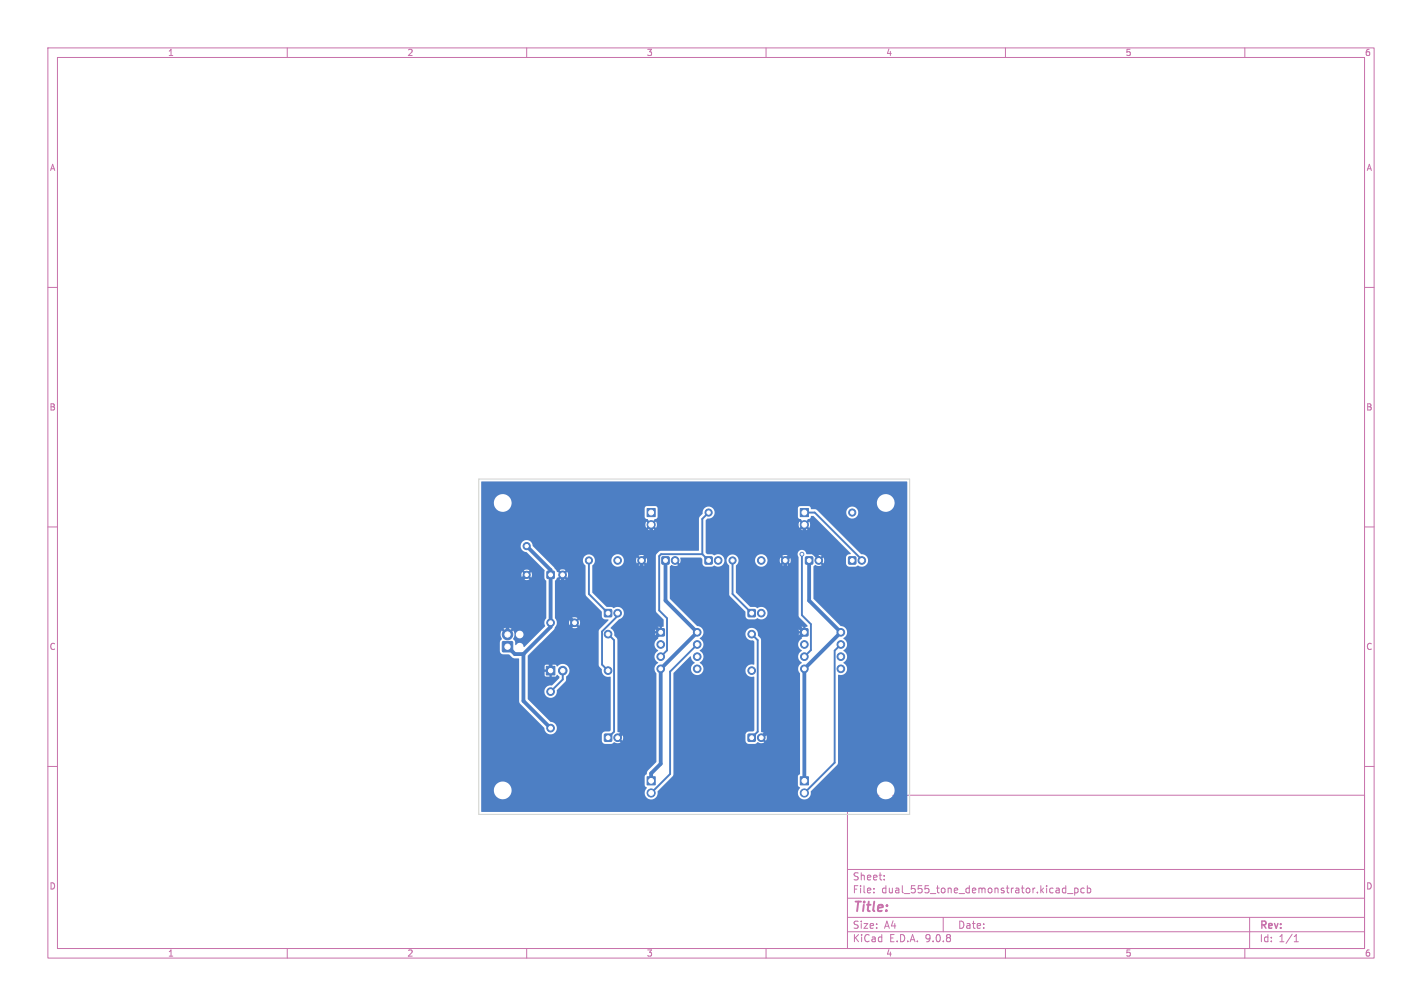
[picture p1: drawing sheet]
<svg xmlns="http://www.w3.org/2000/svg" width="297mm" height="210mm" viewBox="0 0 297 210" stroke-linecap="round" stroke-linejoin="round" font-family="sans-serif">
<defs><g id="words">
<text font-size="2.8" fill="#c872ab" x="178" y="190.9">Title:</text>
<g font-size="2.1" fill="#c872ab">
<text x="178" y="184">Sheet:</text>
<text x="178" y="186.7">File:</text>
<text x="184.1" y="186.7">dual_555_tone_demonstrator.kicad_pcb</text>
<text x="178" y="196.9">KiCad</text>
<text x="178" y="194.1">Size:</text>
<text x="184.7" y="194.1">A4</text>
<text x="185.7" y="196.9">E.D.A.</text>
<text x="193.3" y="196.9">9.0.8</text>
<text x="200" y="194.1">Date:</text>
<text x="263" y="194.3">Rev:</text>
<text x="263" y="196.9">Id:</text>
<text x="267.1" y="196.9">1/1</text>
</g>
<g font-size="1.8" fill="#c872ab">
<text x="35" y="11.9">1</text>
<text x="85" y="11.9">2</text>
<text x="135" y="11.9">3</text>
<text x="185" y="11.9">4</text>
<text x="235" y="11.9">5</text>
<text x="285" y="11.9">6</text>
<text x="10.3" y="35.9">A</text>
<text x="285.4" y="35.9">A</text>
<text x="10.3" y="85.9">B</text>
<text x="285.3" y="85.9">B</text>
<text x="10.3" y="135.9">C</text>
<text x="285.3" y="135.9">C</text>
<text x="10.3" y="185.9">D</text>
<text x="285.3" y="185.9">D</text>
<text x="35" y="199.9">1</text>
<text x="85" y="199.9">2</text>
<text x="135" y="199.9">3</text>
<text x="185" y="199.9">4</text>
<text x="235" y="199.9">5</text>
<text x="285" y="199.9">6</text>
</g>
</g></defs>
<g fill="none" stroke="#c872ab" stroke-width=".21">
<path d="M10 10h277v190h-277zM12 12h273v186h-273zM60 10v2M110 10v2M160 10v2M210 10v2M260 10v2M10 60h2M285 60h2M10 110h2M285 110h2M10 160h2"/>
<path d="M177 166h108v32h-108zM285 160h2M60 198v2M110 198v2M160 198v2M177 194.5h108M177 191.5h108M177 187.5h108M177 181.5h108M182.5 186.3v.1M182.5 185.5v.1M184.7 183.6v.1"/>
<path d="M184.7 182.8v.1M197 191.5v3M210 198v2M222 186.3l.2 .1 .4-.1M222.6 184.9v1.5M222.6 185.5l-.4-.1-.2 .1M223 186.5h1.1M224.5 185.5l.4-.1 .3 .3-.2 .6h-.5M224.5 185.4v1.5M226.5 185.5l-.5-.1-.3 .3 .2 .6h.6M227.1 185.5l.4-.1 .3 .3-.1 .6h-.6M227.1 184.9v1.5"/>
<path d="M260 198v2M261 191.5v6.5M270.3 196.6h.9M270.3 195.5l.4-.4v1.5"/>
</g>
<g fill="#4d7fc4" stroke="#4d7fc4" stroke-width=".21">
<path d="M167.1 162.2h1.7v1.7h-1.7z"/>
<path d="M168.3 116.3h1.4v1.4h-1.4z"/>
<path d="M126.3 153.3h1.4v1.4h-1.4z"/>
<path d="M126.3 127.3h1.4v1.4h-1.4z"/>
<path d="M137.3 131.3h1.4v1.4h-1.4z"/>
<path d="M114.3 119.3h1.4v1.4h-1.4z"/>
<path d="M167.1 106.2h1.7v1.7h-1.7z"/>
<path d="M135.1 106.2h1.7v1.7h-1.7z"/>
<path d="M167.3 131.3h1.4v1.4h-1.4z"/>
<path d="M156.3 127.3h1.4v1.4h-1.4z"/>
<path d="M147.3 116.3h1.4v1.4h-1.4z"/>
<path d="M156.3 153.3h1.4v1.4h-1.4z"/>
<path d="M135.1 162.2h1.7v1.7h-1.7z"/>
<path d="M138.3 116.3h1.4v1.4h-1.4z"/>
<path d="M105 134h2v2h-2z"/>
<path d="M177.3 116.3h1.4v1.4h-1.4z"/>
<path d="M114.1 139.1h1.8v1.8h-1.8z"/>
<circle cx="168" cy="165.5" r=".85"/>
<circle cx="153" cy="117" r=".75"/>
<circle cx="110" cy="120" r=".75"/>
<circle cx="178" cy="107" r=".75"/>
<circle cx="171" cy="117" r=".8"/>
<circle cx="129" cy="154" r=".8"/>
<circle cx="157" cy="140" r=".8"/>
<circle cx="157" cy="132.4" r=".8"/>
<circle cx="129" cy="128" r=".8"/>
<circle cx="138" cy="134.5" r=".8"/>
<circle cx="138" cy="137.1" r=".8"/>
<circle cx="138" cy="139.6" r=".8"/>
<circle cx="145.6" cy="139.6" r=".8"/>
<circle cx="145.6" cy="137.1" r=".8"/>
<circle cx="145.6" cy="134.5" r=".8"/>
<circle cx="145.6" cy="132" r=".8"/>
<circle cx="117.5" cy="120" r=".8"/>
<circle cx="159" cy="117" r=".8"/>
<circle cx="164" cy="117" r=".8"/>
<circle cx="168" cy="109.5" r=".85"/>
<circle cx="136" cy="109.5" r=".85"/>
<circle cx="115" cy="130" r=".8"/>
<circle cx="120" cy="130" r=".8"/>
<circle cx="168" cy="134.5" r=".8"/>
<circle cx="168" cy="137.1" r=".8"/>
<circle cx="168" cy="139.6" r=".8"/>
<circle cx="175.6" cy="139.6" r=".8"/>
<circle cx="175.6" cy="137.1" r=".8"/>
<circle cx="175.6" cy="134.5" r=".8"/>
<circle cx="175.6" cy="132" r=".8"/>
<circle cx="159" cy="128" r=".8"/>
<circle cx="129" cy="117" r=".8"/>
<circle cx="134" cy="117" r=".8"/>
<circle cx="150" cy="117" r=".8"/>
<circle cx="159" cy="154" r=".8"/>
<circle cx="115" cy="152" r=".8"/>
<circle cx="115" cy="144.4" r=".8"/>
<circle cx="123" cy="117" r=".75"/>
<circle cx="136" cy="165.5" r=".85"/>
<circle cx="127" cy="140" r=".8"/>
<circle cx="127" cy="132.4" r=".8"/>
<circle cx="148" cy="107" r=".75"/>
<circle cx="141" cy="117" r=".8"/>
<circle cx="106" cy="132.5" r="1.1"/>
<circle cx="180" cy="117" r=".8"/>
<circle cx="110" cy="114" r=".75"/>
<circle cx="117.5" cy="140" r=".9"/>
<circle cx="167.5" cy="115.7" r=".4"/>
</g>
<path d="M110 114l5 5v11.9l-5.7 5.6M136 109.5v5.5l-2 2v11l3.6 3.6v.8l-6 6.1v13l-2.6 2.5M139 117v8.4l6.2 6.2v.8l-7.2 7.2v19.8l-2 2v1.6M167.7 113.3l3.3 3.2v.5M168 109.5v3.5l-4 4v11l3.6 3.6v.8l-6.1 6.1v13l-2.5 2.5M169 117v8.4l6.2 6.2v.8l-7.2 7.2v23.4M106 135l1.5 1.5h1.8M109.3 136.5v9.8l5.7 5.7M110 120l-4 4v8.5M117.5 120v7.5l2.1 2.1v.8l-4.6 4.6v5" fill="none" stroke="#4d7fc4" stroke-width=".8"/>
<g fill="none" stroke="#4d7fc4" stroke-width=".4">
<path d="M123 117v7l4 4M146.7 115.7h-8.6l-.4 .4v11.3l1.6 1.7v6.7l-1.3 1.3M146.7 115.7l1.3 1.3M148 107l-1.3 1.3v7.4M153 117v7l4 4M167.5 115.7v12.7l1.9 1.9v5.4l-1.4 1.4M168 107h2.2l9.8 9.8v.2M127 132.4l1.3 1.2v19.1l-1.3 1.3M129 128v.6l-3.3 3.2v6.9l1.3 1.3M145.6 134.5l-5.6 5.7v21.4l-4 3.9M157 132.4l1.3 1.2v19.1l-1.3 1.3M175.6 134.5l-1.3 1.3v23.4l-6.3 6.3"/>
<path d="M117.5 140v1.8l-2.5 2.6"/>
</g>
<path d="M100.5 100.6l88.9-.1 .1 .1-.1 68.9h-88.8l-.1-4.6h2.6a1.85 1.85 0 0 0 2.6 1.8 1.85 1.85 0 0 0 .5-3.1 1.85 1.85 0 0 0-3 1l-.1 .3h-2.6v-2.8h34.1l.1 1.9 .4 .5a1.39 1.39 0 0 0 .5 2.3 1.39 1.39 0 0 0 1.8-1.6l3.1-3.2 .2-.3v-21.2l3.5-3.5 .3 .8 .6 .6a1.34 1.34 0 0 0-.5 2 1.34 1.34 0 0 0 2.1 0 1.34 1.34 0 0 0-.6-2.1 1.43 1.43 0 0 0 0-2.5 1.43 1.43 0 0 0 0-2.5l.5-.5 .3-.5h8.8a1.39 1.39 0 0 0 1.6 1.4l.3 .3-.1 4.8a1.34 1.34 0 0 0-1.8 1.2 1.34 1.34 0 0 0 1.8 1.3l.1 11.1-.3 .3h-1l-.4 .3-.2 .4v1.2l.2 .4 .4 .3 1.6-.1a.5 .5 0 0 1 .8-.1l.9-.1-.6-.6 .4-.4 .6 .6a1.15 1.15 0 0 0 0-1.2l-.6 .6-.4-.4 .6-.6-.6-.3v-19.1l-.7-.9a1.33 1.33 0 0 0-1.1-1.6 1.33 1.33 0 0 0-1.5 1.2h-8.8a1.35 1.35 0 0 0-1.3-1.6l-5.7-5.7v-6.7l.4-.4a1.14 1.14 0 0 0 1.3 .1l-.6-.6 .4-.4 .6 .6 .1-1.2h4.2l.4 .3v1l.3 .4 .4 .2 1.5-.1a.54 .54 0 0 1 .8 .1h.2a1.3 1.3 0 0 0 1.4-1.4h.4l.1 .6 .5 .6v6.1l3.4 3.5v.9a.74 .74 0 0 0 .7 .7h1.3a.77 .77 0 0 1 1.1 0 1.33 1.33 0 0 0 1.4-1.7 1.33 1.33 0 0 0-2.1-.7l-.4-.2h-1l-3-3v-5.6l.5-.6v-.6h3.5a1.3 1.3 0 0 0 1.3 1.4 1.3 1.3 0 0 0 1.3-1.4h2.5l.2 .7 .6-.6 .4 .4-.6 .6a1.15 1.15 0 0 0 1.2 0l-.6-.6 .4-.4 .6 .6a1.15 1.15 0 0 0 0-1.2l-.6 .6-.4-.4 .6-.6a1.15 1.15 0 0 0-1.2 0l.6 .6-.4 .4-.6-.6-.2 .5h-2.5a1.3 1.3 0 0 0-1.3-1.2 1.3 1.3 0 0 0-1.3 1.2h-3.5v-.2a1.25 1.25 0 0 0-1.3-1 1.25 1.25 0 0 0-1.2 1.2h-.4a1.41 1.41 0 0 0-2.2-1l-.4-.2-1.1-.1h19l.2 .7v12.2l.1 .4 1.8 1.7-.1 .2-.4 .1v.8h-.5v-.8a.71 .71 0 0 0-.7 .1 .71 .71 0 0 0-.2 .8h.9v.5h-.9l.1 .6 .6 .3a1.46 1.46 0 0 0 0 2.6 1.42 1.42 0 0 0-.8 1.3 1.42 1.42 0 0 0 .8 1.3 1.42 1.42 0 0 0-.4 2.2v20.9l-.5 .6 .1 1.9 .4 .4a1.47 1.47 0 0 0 .6 2.5 1.42 1.42 0 0 0 1.7-1.7l.3-.3h13.4a1.85 1.85 0 0 0 2.6 1.8 1.85 1.85 0 0 0 .5-3.1 1.85 1.85 0 0 0-3 1l-.1 .3h-13.4l5.3-5.5 .1-18.5a1.39 1.39 0 0 0 1.7-.8 1.39 1.39 0 0 0-.7-1.8 1.43 1.43 0 0 0 0-2.5 1.43 1.43 0 0 0 0-2.5 1.36 1.36 0 0 0 .8-1.6 1.36 1.36 0 0 0-1.3-1l-5.7-5.7v-6.7l.4-.4a1.14 1.14 0 0 0 1.3 .1l-.6-.6 .4-.4 .6 .6a1.15 1.15 0 0 0 0-1.2l-.6 .6-.4-.4 .6-.6a1.46 1.46 0 0 0-1.4 .1l-.5-.4h-1.3a.93 .93 0 0 0-.8-.9 .93 .93 0 0 0-1 .8h-19l-.2-.3v-6.6l.3-.4a1.29 1.29 0 0 0 1.4-.7 1.29 1.29 0 0 0-.2-1.5h17.7v1.8a.56 .56 0 0 0 .7 .5l.6 .7-.4 .3-.5-.5a1.19 1.19 0 0 0 0 1.3l.5-.5 .4 .3-.5 .6a1.2 1.2 0 0 0 1.3-.1l-.6-.5 .4-.3 .5 .5a1.2 1.2 0 0 0 0-1.3l-.5 .5-.4-.3 .6-.7a.79 .79 0 0 0 .8-.7h.4l7.8 7.8-.1 .2a.77 .77 0 0 0-.9 .7v1.3l.3 .4 .4 .2 1.5-.1a.54 .54 0 0 1 .8 .1 1.32 1.32 0 0 0 1.6-1.3 1.32 1.32 0 0 0-1.5-1.3l-8.7-8.8h5.6v.2a1.25 1.25 0 0 0 2 1 1.25 1.25 0 0 0 0-2.2 1.25 1.25 0 0 0-2 1h-5.6l-.7-.6h-1l-.2-.5-.3-.2-1.9 .1-.4 .4-17.8-.1a1.29 1.29 0 0 0-1.5-.1 1.29 1.29 0 0 0-.6 1.4l-.6 .6-.1 .3v6.7l-8 .1-.4 .1-.6 .8v11.6l.1 .4 1.5 1.5v1.3l-.4 .2v.8h-.4v-.8a.71 .71 0 0 0-.8 .1 .71 .71 0 0 0-.2 .8h.9v.5h-.9l.1 .6 .6 .3a1.46 1.46 0 0 0 0 2.6 1.42 1.42 0 0 0-.8 1.3 1.42 1.42 0 0 0 .8 1.3 1.42 1.42 0 0 0-.4 2.2v18.4l-1.8 1.9-.2 .7-.5 .5h-34.1v-28h3.9v1.8a.74 .74 0 0 0 .7 .7h1.2l.7 .6a1.53 1.53 0 0 0 1.3 .2l.1 .2 .1 9 5.2 5.3a1.32 1.32 0 0 0 1.3 1.4 1.32 1.32 0 0 0 1.3-1.3 1.32 1.32 0 0 0-1.4-1.3l-4.7-4.8v-1.6h3.5v.2a1.33 1.33 0 0 0 1.5 1.2 1.33 1.33 0 0 0 1.1-1.6l1.8-1.8 .2-1.1a1.44 1.44 0 0 0 .3-2.2 1.44 1.44 0 0 0-2.3 .1l-.3-.3h-.8v.8h-.5v-.8h-.7l-.2 .2-.1 .8h.9v.5h-.9l.2 .9 .8 .1v-.9h.5v.9l.8-.1 .3-.3 .5 .3v.4l-1.6 1.5a1.3 1.3 0 0 0-1.5 1.2h-3.5v-7.4l5.5-5.5 .6-1.3h2.6l.1 .5 .6-.6 .4 .4-.6 .6a1.15 1.15 0 0 0 1.2 0l-.6-.6 .4-.4 .6 .6a1.15 1.15 0 0 0 0-1.2l-.6 .6-.4-.4 .6-.6a1.15 1.15 0 0 0-1.2 0l.6 .6-.4 .4-.6-.6-.1 .7h-2.6l-.1-.6-.3-.5v-7.7l.4-.7h.2l.6-.6 .4 .4-.6 .6a1.14 1.14 0 0 0 1.2 0l-.6-.6 .4-.4 .6 .6a1.15 1.15 0 0 0 0-1.2l-.6 .6-.4-.4 .6-.6a1.15 1.15 0 0 0-1.2 0l.6 .6-.4 .4-.6-.6h-.2l-.6-1-1.5-1.5h7.5l.1 .6 .5 .6 .1 6.2 3.3 3.4 .2 1.3 .4 .3 .8 .1-1.9 2-.2 .4v7l.7 .9a1.43 1.43 0 0 0 1.8 1.6l.1 11.1-.3 .3h-1l-.4 .3-.2 .4v1.2l.2 .4 .4 .3 1.6-.1a.5 .5 0 0 1 .8-.1l.9-.1-.6-.6 .4-.4 .6 .6a1.15 1.15 0 0 0 0-1.2l-.6 .6-.4-.4 .6-.6-.6-.3v-19.1l-.7-.9a1.63 1.63 0 0 0-.8-1.6l1.8-1.8a1.33 1.33 0 0 0 .8-1.9 1.33 1.33 0 0 0-2-.5l-.4-.2h-1l-3-3v-5.6l.5-.6v-.6h3.5a1.3 1.3 0 0 0 1.3 1.4 1.3 1.3 0 0 0 1.3-1.4h2.5l.2 .7 .6-.6 .4 .4-.6 .6a1.15 1.15 0 0 0 1.2 0l-.6-.6 .4-.4 .6 .6a1.15 1.15 0 0 0 0-1.2l-.6 .6-.4-.4 .6-.6a1.15 1.15 0 0 0-1.2 0l.6 .6-.4 .4-.6-.6-.2 .5h-2.5a1.3 1.3 0 0 0-1.3-1.2 1.3 1.3 0 0 0-1.3 1.2h-3.5v-.2a1.25 1.25 0 0 0-1.3-1 1.25 1.25 0 0 0-1.2 1.2h-7.5l-2.9-2.9a1.27 1.27 0 0 0-1.3-1.3 1.27 1.27 0 0 0-1.3 1.3 1.27 1.27 0 0 0 1.3 1.3l3.8 3.8-.1 1.6 .4 .6v7.8a1.62 1.62 0 0 0-.3 1.7l-4.2 4.2h-.2a.87 .87 0 0 0-.7-.8 .87 .87 0 0 0-1 .5l-.2-.9-.3-.4 .2-1h.3v.1a.8 .8 0 0 0 1.3 .6 .8 .8 0 0 0 0-1.3 .8 .8 0 0 0-1.3 .6h-.3l-.2-.8-.7 .7-.3-.4 .6-.7a1.44 1.44 0 0 0-1.6 .1l.6 .6-.3 .4-.7-.6a1.75 1.75 0 0 0 0 1.7l-.4 .7h-3.9v-13.2h8.9a1.1 1.1 0 0 0 1.2 0l-.6-.5-.6 .5h-8.9v-1h8.4l.2 .7 .5-.6h.1a.35 .35 0 0 0 .3 .4 .35 .35 0 0 0 .4-.4l.5 .6a1.1 1.1 0 0 0 0-1.2l-.5 .6a.38 .38 0 0 0-.4-.4 .38 .38 0 0 0-.4 .4l-.5-.6-.2 .5h-8.4v-.8h8.9l.6 .5 .6-.5a1.1 1.1 0 0 0-1.2 0h-8.9v-14.2h2.6v.2a1.85 1.85 0 0 0 1.4 1.7 1.85 1.85 0 0 0 2-.7h28.1v1.8a.56 .56 0 0 0 .7 .5l.6 .7-.4 .3-.5-.5a1.19 1.19 0 0 0 0 1.3l.5-.5 .4 .3-.5 .6a1.2 1.2 0 0 0 1.3-.1l-.6-.5 .4-.3 .5 .5a1.2 1.2 0 0 0 0-1.3l-.5 .5-.4-.3 .6-.7a.55 .55 0 0 0 .7-.5l-.1-1.9-.4-.4-1.9 .1-.4 .4h-28.1l.3-.5 .1-.7h76.2v.2a1.85 1.85 0 0 0 2.9 1.5 1.85 1.85 0 0 0 0-3.2 1.85 1.85 0 0 0-2.9 1.5h-76.2l-.1-.3a1.85 1.85 0 0 0-1.9-1.5 1.85 1.85 0 0 0-1.8 1.8h-2.6z" fill="#4d7fc4"/>
<path d="M100 100h90v70h-90z" fill="none" stroke="#d0d2cd" stroke-width=".21"/>
<g fill="#fff" stroke="#fff" stroke-width=".21">
<circle cx="167.5" cy="115.7" r=".2"/>
<circle cx="168" cy="163" r=".5"/>
<circle cx="168" cy="165.5" r=".5"/>
<circle cx="153" cy="117" r=".35"/>
<circle cx="110" cy="120" r=".35"/>
<circle cx="178" cy="107" r=".35"/>
<circle cx="105" cy="105" r="1.6"/>
<circle cx="169" cy="117" r=".4"/>
<circle cx="171" cy="117" r=".4"/>
<circle cx="127" cy="154" r=".4"/>
<circle cx="129" cy="154" r=".4"/>
<circle cx="157" cy="140" r=".4"/>
<circle cx="157" cy="132.4" r=".4"/>
<circle cx="127" cy="128" r=".4"/>
<circle cx="129" cy="128" r=".4"/>
<circle cx="138" cy="132" r=".4"/>
<circle cx="138" cy="134.5" r=".4"/>
<circle cx="138" cy="137.1" r=".4"/>
<circle cx="138" cy="139.6" r=".4"/>
<circle cx="145.6" cy="139.6" r=".4"/>
<circle cx="145.6" cy="137.1" r=".4"/>
<circle cx="145.6" cy="134.5" r=".4"/>
<circle cx="145.6" cy="132" r=".4"/>
<circle cx="115" cy="120" r=".4"/>
<circle cx="117.5" cy="120" r=".4"/>
<circle cx="159" cy="117" r=".4"/>
<circle cx="164" cy="117" r=".4"/>
<circle cx="185" cy="105" r="1.6"/>
<circle cx="185" cy="165" r="1.6"/>
<circle cx="168" cy="107" r=".5"/>
<circle cx="168" cy="109.5" r=".5"/>
<circle cx="136" cy="107" r=".5"/>
<circle cx="136" cy="109.5" r=".5"/>
<circle cx="115" cy="130" r=".4"/>
<circle cx="120" cy="130" r=".4"/>
<circle cx="168" cy="132" r=".4"/>
<circle cx="168" cy="134.5" r=".4"/>
<circle cx="168" cy="137.1" r=".4"/>
<circle cx="168" cy="139.6" r=".4"/>
<circle cx="175.6" cy="139.6" r=".4"/>
<circle cx="175.6" cy="137.1" r=".4"/>
<circle cx="175.6" cy="134.5" r=".4"/>
<circle cx="175.6" cy="132" r=".4"/>
<circle cx="157" cy="128" r=".4"/>
<circle cx="159" cy="128" r=".4"/>
<circle cx="129" cy="117" r=".4"/>
<circle cx="134" cy="117" r=".4"/>
<circle cx="148" cy="117" r=".4"/>
<circle cx="150" cy="117" r=".4"/>
<circle cx="157" cy="154" r=".4"/>
<circle cx="159" cy="154" r=".4"/>
<circle cx="115" cy="152" r=".4"/>
<circle cx="115" cy="144.4" r=".4"/>
<circle cx="123" cy="117" r=".35"/>
<circle cx="136" cy="163" r=".5"/>
<circle cx="136" cy="165.5" r=".5"/>
<circle cx="127" cy="140" r=".4"/>
<circle cx="127" cy="132.4" r=".4"/>
<circle cx="148" cy="107" r=".35"/>
<circle cx="139" cy="117" r=".4"/>
<circle cx="141" cy="117" r=".4"/>
<circle cx="108.5" cy="135" r=".55"/>
<circle cx="108.5" cy="132.5" r=".55"/>
<circle cx="106" cy="135" r=".55"/>
<circle cx="106" cy="132.5" r=".55"/>
<circle cx="105" cy="165" r="1.6"/>
<circle cx="178" cy="117" r=".4"/>
<circle cx="180" cy="117" r=".4"/>
<circle cx="110" cy="114" r=".35"/>
<circle cx="115" cy="140" r=".45"/>
<circle cx="117.5" cy="140" r=".45"/>
</g>
<use href="#words"/>
</svg>
